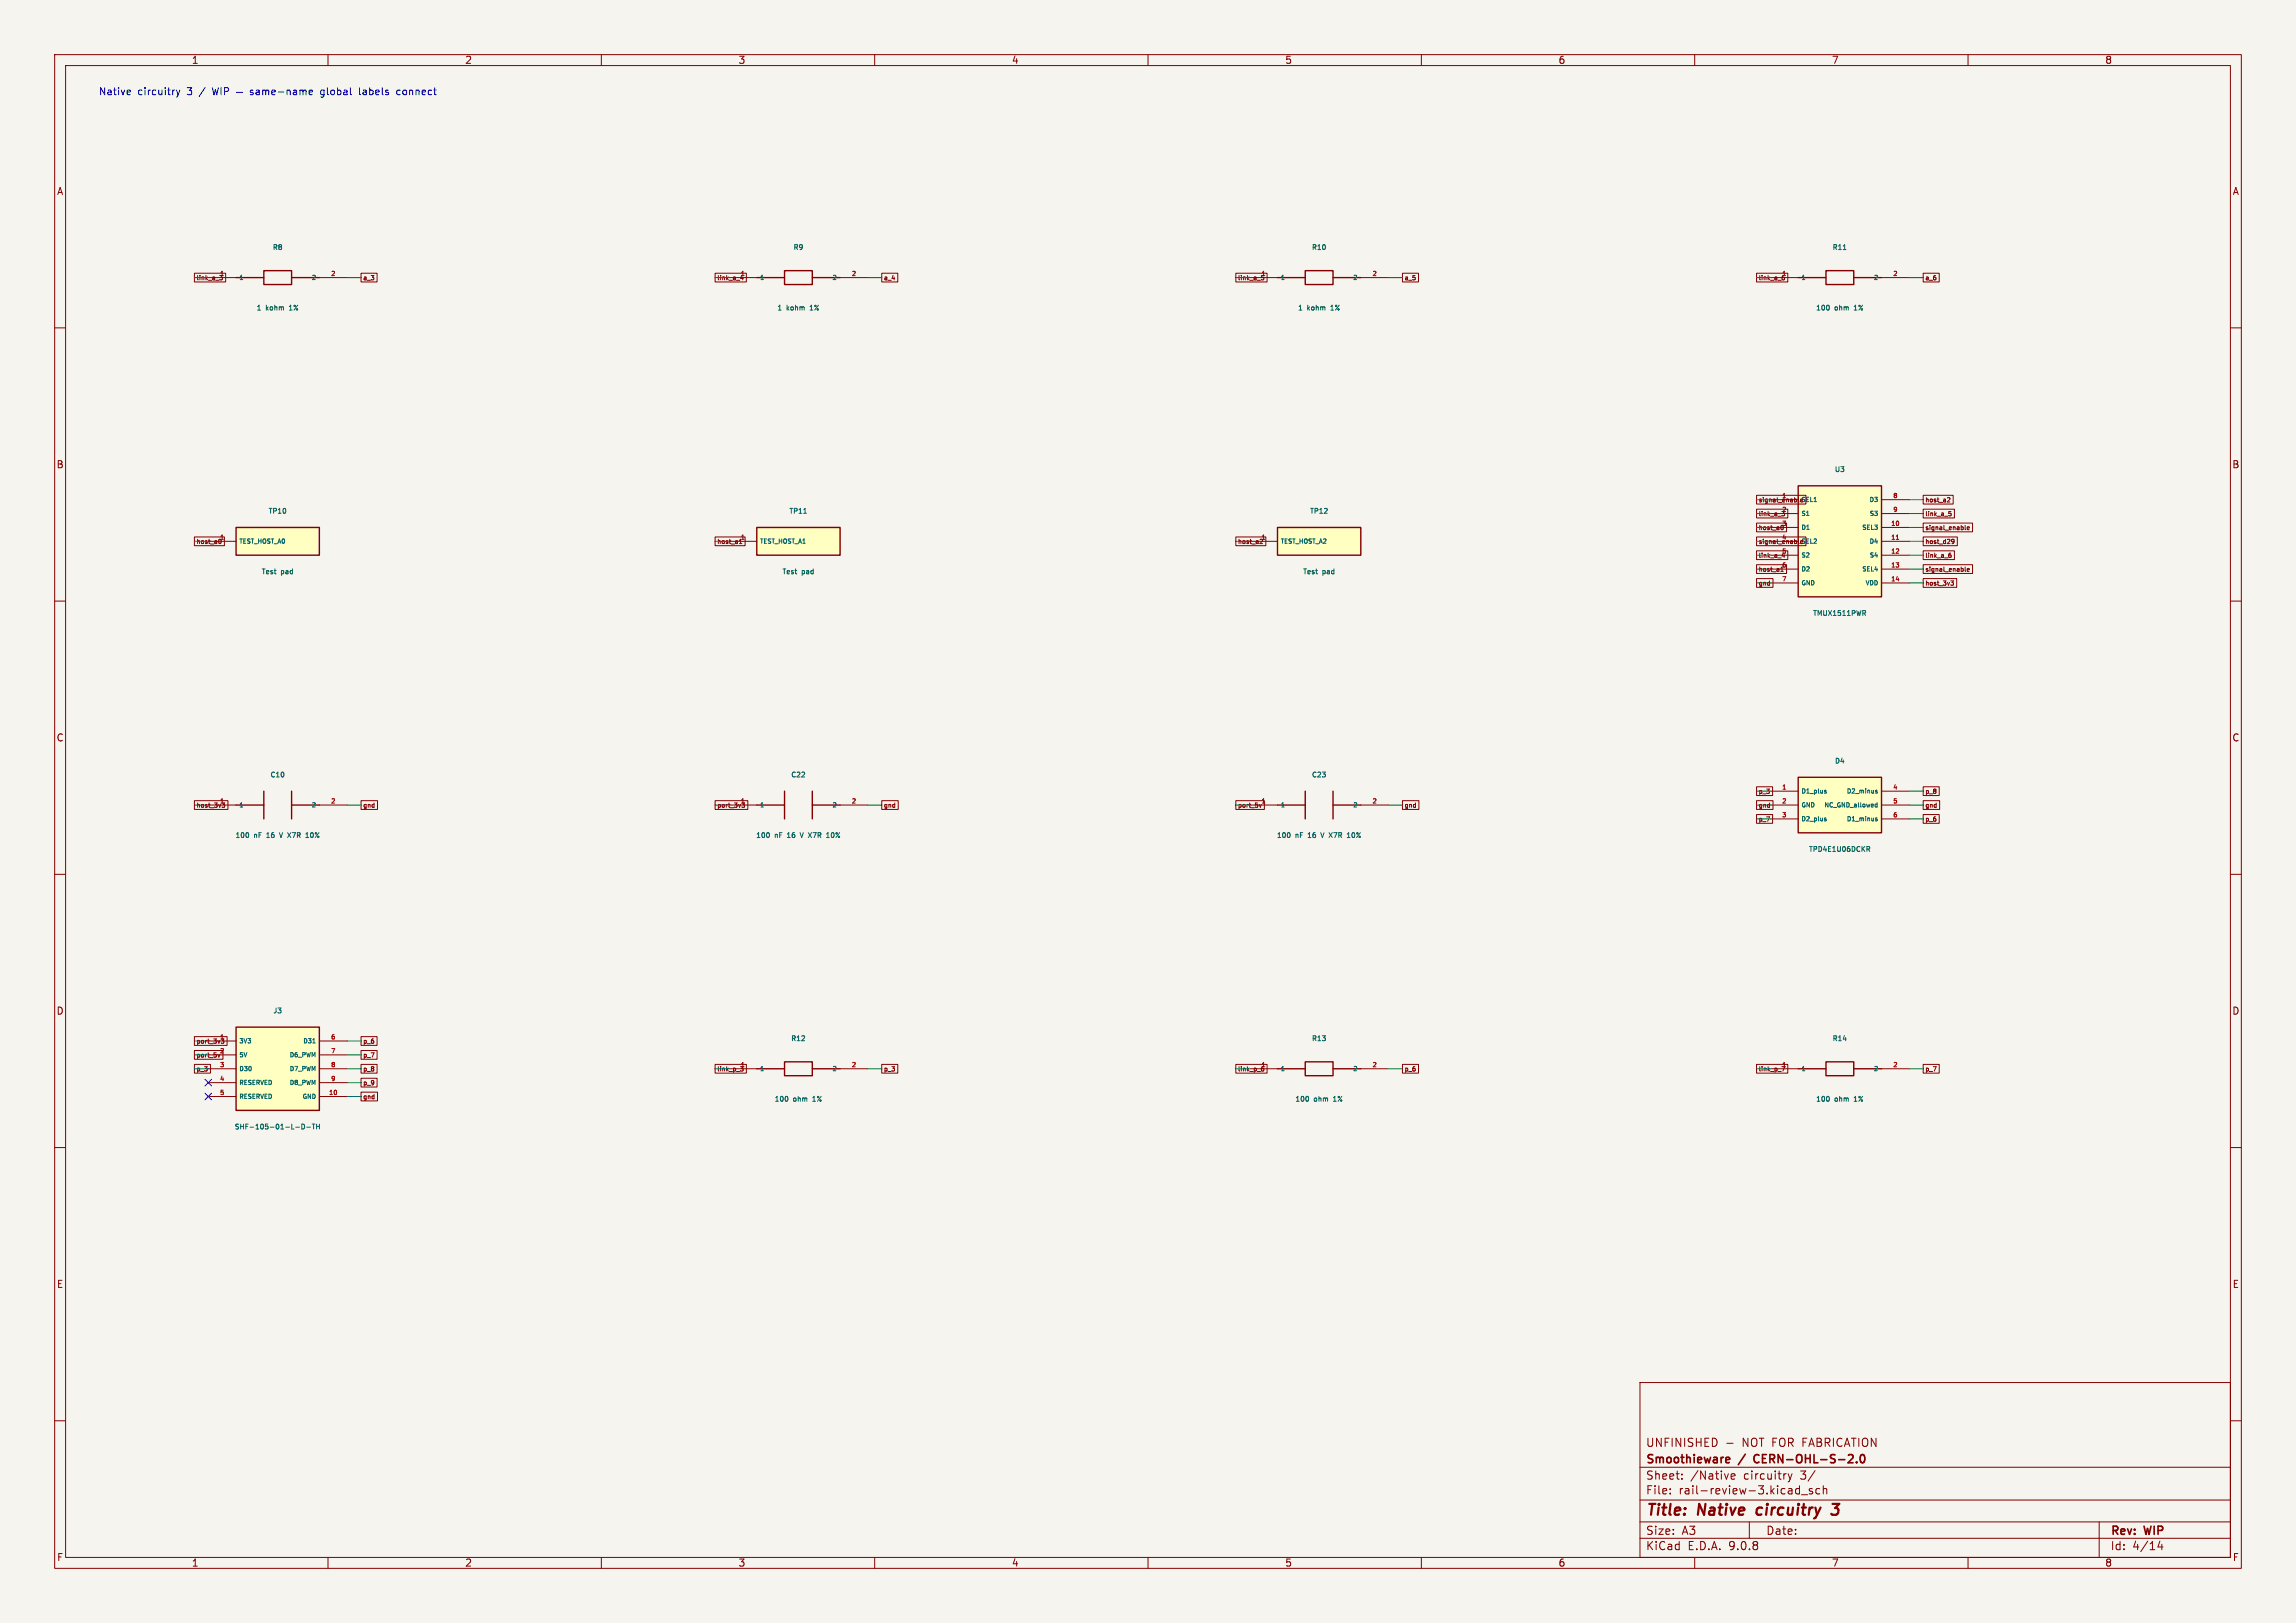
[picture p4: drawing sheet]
<svg xmlns="http://www.w3.org/2000/svg" width="420mm" height="297mm" viewBox="0 0 420 297" stroke-linecap="round" stroke-linejoin="round" font-family="sans-serif">
<defs><g id="words">
<g font-size="2.8" fill="#840000">
<text x="301" y="277.9">Title:</text>
<text x="310.6" y="277.9">Native</text>
<text x="322.2" y="277.9">circuitry</text>
</g>
<g font-size="2.1" fill="#840000">
<text x="301" y="268.2">Smoothieware</text>
<text x="301" y="265">UNFINISHED</text>
<text x="318.2" y="268.2">/</text>
<text x="318.7" y="265">NOT FOR FABRICATION</text>
<text x="321.5" y="268.2">CERN-OHL-S-2.0</text>
<text x="301" y="273.7">File:</text>
<text x="301" y="271">Sheet:</text>
<text x="307.1" y="273.7">rail-review-3.kicad_sch</text>
<text x="309.2" y="271">/Native</text>
<text x="319" y="271">circuitry</text>
<text x="329.5" y="271">3/</text>
<text x="301" y="281.1">Size:</text>
<text x="307.6" y="281.1">A3</text>
<text x="323" y="281.1">Date:</text>
<text x="386" y="281.3">Rev:</text>
<text x="392.4" y="281.3">WIP</text>
<text x="301" y="283.9">KiCad</text>
<text x="308.7" y="283.9">E.D.A.</text>
<text x="316.3" y="283.9">9.0.8</text>
<text x="386" y="283.9">Id:</text>
<text x="390.1" y="283.9">4/14</text>
</g>
<g font-size="1.8" fill="#840000">
<text x="35" y="11.9">1</text>
<text x="85" y="11.9">2</text>
<text x="135" y="11.9">3</text>
<text x="185" y="11.9">4</text>
<text x="235" y="11.9">5</text>
<text x="285" y="11.9">6</text>
<text x="335" y="11.9">7</text>
<text x="385" y="11.9">8</text>
<text x="10.3" y="35.9">A</text>
<text x="408.3" y="35.9">A</text>
<text x="10.3" y="85.9">B</text>
<text x="408.2" y="85.9">B</text>
<text x="10.3" y="135.9">C</text>
<text x="408.2" y="135.9">C</text>
<text x="10.3" y="185.9">D</text>
<text x="408.2" y="185.9">D</text>
<text x="10.3" y="235.9">E</text>
<text x="408.3" y="235.9">E</text>
<text x="10.3" y="285.9">F</text>
<text x="35" y="286.9">1</text>
<text x="85" y="286.9">2</text>
<text x="135" y="286.9">3</text>
<text x="185" y="286.9">4</text>
<text x="235" y="286.9">5</text>
<text x="285" y="286.9">6</text>
<text x="335" y="286.9">7</text>
<text x="385" y="286.9">8</text>
<text x="408.3" y="285.9">F</text>
</g>
<g font-size="1.8" fill="#0000c2">
<text x="18" y="17.6">Native</text>
<text x="25.2" y="17.6">circuitry</text>
<text x="34.4" y="17.6">3</text>
<text x="36.8" y="17.6">/</text>
<text x="59.7" y="17.6">global</text>
<text x="66.9" y="17.6">labels</text>
<text x="74" y="17.6">connect</text>
</g>
<g font-size="1.3" fill="#006464">
<text x="49.8" y="45.9">R8</text>
<text x="145" y="45.9">R9</text>
<text x="239.9" y="45.9">R10</text>
<text x="335.1" y="45.9">R11</text>
<text x="46.8" y="57">1</text>
<text x="48.6" y="57">kohm</text>
<text x="53.2" y="57">1%</text>
<text x="142.1" y="57">1</text>
<text x="143.9" y="57">kohm</text>
<text x="148.4" y="57">1%</text>
<text x="237.3" y="57">1</text>
<text x="239.1" y="57">kohm</text>
<text x="243.7" y="57">1%</text>
<text x="332.1" y="57">100</text>
<text x="335.6" y="57">ohm</text>
<text x="339.4" y="57">1%</text>
<text x="335.5" y="86.6">U3</text>
<text x="49" y="94.2">TP10</text>
<text x="144.3" y="94.2">TP11</text>
<text x="239.5" y="94.2">TP12</text>
<text x="47.7" y="105.3">Test</text>
<text x="51.4" y="105.3">pad</text>
<text x="143" y="105.3">Test</text>
<text x="146.7" y="105.3">pad</text>
<text x="238.2" y="105.3">Test</text>
<text x="241.9" y="105.3">pad</text>
<text x="331.5" y="112.9">TMUX1511PWR</text>
<text x="49.4" y="142.5">C10</text>
<text x="144.6" y="142.5">C22</text>
<text x="239.9" y="142.5">C23</text>
<text x="335.5" y="139.9">D4</text>
<text x="42.9" y="153.5">100</text>
<text x="46.5" y="153.5">nF</text>
<text x="49" y="153.5">16</text>
<text x="51.7" y="153.5">V</text>
<text x="53.4" y="153.5">X7R</text>
<text x="57" y="153.5">10%</text>
<text x="138.2" y="153.5">100</text>
<text x="141.7" y="153.5">nF</text>
<text x="144.3" y="153.5">16</text>
<text x="147" y="153.5">V</text>
<text x="148.7" y="153.5">X7R</text>
<text x="152.3" y="153.5">10%</text>
<text x="233.4" y="153.5">100</text>
<text x="237" y="153.5">nF</text>
<text x="239.5" y="153.5">16</text>
<text x="242.2" y="153.5">V</text>
<text x="243.9" y="153.5">X7R</text>
<text x="247.5" y="153.5">10%</text>
<text x="330.8" y="156.1">TPD4E1U06DCKR</text>
<text x="49.9" y="185.6">J3</text>
<text x="144.6" y="190.7">R12</text>
<text x="239.9" y="190.7">R13</text>
<text x="335.1" y="190.7">R14</text>
<text x="141.6" y="201.8">100</text>
<text x="145.1" y="201.8">ohm</text>
<text x="148.9" y="201.8">1%</text>
<text x="236.8" y="201.8">100</text>
<text x="240.4" y="201.8">ohm</text>
<text x="244.2" y="201.8">1%</text>
<text x="332.1" y="201.8">100</text>
<text x="335.6" y="201.8">ohm</text>
<text x="339.4" y="201.8">1%</text>
<text x="42.8" y="206.9">SHF-105-01-L-D-TH</text>
</g>
<g font-size="1.1" fill="#840000">
<text x="35.9" y="51.5">link_a_3</text>
<text x="40.1" y="50.5">1</text>
<text x="66.3" y="51.5">a_3</text>
<text x="131.1" y="51.5">link_a_4</text>
<text x="161.6" y="51.5">a_4</text>
<text x="226.4" y="51.5">link_a_5</text>
<text x="230.6" y="50.5">1</text>
<text x="256.8" y="51.5">a_5</text>
<text x="321.6" y="51.5">link_a_6</text>
<text x="325.9" y="50.5">1</text>
<text x="352.1" y="51.5">a_6</text>
<text x="321.6" y="94.7">link_a_3</text>
<text x="321.6" y="92.1">signal_enable</text>
<text x="325.9" y="91.2">1</text>
<text x="325.9" y="93.7">2</text>
<text x="329.4" y="92.1">SEL1</text>
<text x="352.1" y="94.7">link_a_5</text>
<text x="352.1" y="92.1">host_a2</text>
<text x="35.9" y="99.7">host_a0</text>
<text x="40.1" y="98.8">1</text>
<text x="131.1" y="99.7">host_a1</text>
<text x="135.4" y="98.8">1</text>
<text x="226.4" y="99.7">host_a2</text>
<text x="230.6" y="98.8">1</text>
<text x="321.6" y="99.7">signal_enable</text>
<text x="321.6" y="97.2">host_a0</text>
<text x="325.9" y="96.3">3</text>
<text x="325.9" y="98.8">4</text>
<text x="325.9" y="101.3">5</text>
<text x="329.4" y="99.7">SEL2</text>
<text x="352.1" y="97.2">signal_enable</text>
<text x="352.1" y="99.7">host_d29</text>
<text x="321.6" y="107.4">gnd</text>
<text x="321.6" y="104.8">host_a1</text>
<text x="321.6" y="102.3">link_a_4</text>
<text x="325.9" y="103.9">6</text>
<text x="352.1" y="107.4">host_3v3</text>
<text x="352.1" y="104.8">signal_enable</text>
<text x="352.1" y="102.3">link_a_6</text>
<text x="35.9" y="148">host_3v3</text>
<text x="66.3" y="148">gnd</text>
<text x="131.1" y="148">port_3v3</text>
<text x="135.4" y="147.1">1</text>
<text x="161.6" y="148">gnd</text>
<text x="226.4" y="148">port_5v</text>
<text x="256.8" y="148">gnd</text>
<text x="321.6" y="148">gnd</text>
<text x="321.6" y="145.5">p_3</text>
<text x="352.1" y="145.5">p_8</text>
<text x="352.1" y="148">gnd</text>
<text x="321.6" y="150.5">p_7</text>
<text x="352.1" y="150.5">p_6</text>
<text x="35.9" y="191.2">port_3v3</text>
<text x="40.1" y="190.2">1</text>
<text x="66.3" y="191.2">p_6</text>
<text x="35.9" y="196.3">p_3</text>
<text x="35.9" y="193.7">port_5v</text>
<text x="66.3" y="196.3">p_8</text>
<text x="66.3" y="193.7">p_7</text>
<text x="131.1" y="196.3">link_p_3</text>
<text x="135.4" y="195.3">1</text>
<text x="161.6" y="196.3">p_3</text>
<text x="226.4" y="196.3">link_p_6</text>
<text x="230.6" y="195.3">1</text>
<text x="256.8" y="196.3">p_6</text>
<text x="321.6" y="196.3">link_p_7</text>
<text x="325.9" y="195.3">1</text>
<text x="352.1" y="196.3">p_7</text>
<text x="66.3" y="198.8">p_9</text>
<text x="66.3" y="201.3">gnd</text>
</g>
<g font-size="1.1" fill="#006464">
<text x="43.7" y="51.4">1</text>
<text x="56.9" y="51.4">2</text>
<text x="138.9" y="51.4">1</text>
<text x="152.1" y="51.4">2</text>
<text x="234.2" y="51.4">1</text>
<text x="247.4" y="51.4">2</text>
<text x="329.4" y="51.4">1</text>
<text x="342.6" y="51.4">2</text>
<text x="329.4" y="94.6">S1</text>
<text x="341.8" y="92.1">D3</text>
<text x="341.8" y="94.6">S3</text>
<text x="43.7" y="99.7">TEST_HOST_A0</text>
<text x="138.9" y="99.7">TEST_HOST_A1</text>
<text x="234.2" y="99.7">TEST_HOST_A2</text>
<text x="329.4" y="97.1">D1</text>
<text x="340.5" y="97.1">SEL3</text>
<text x="341.8" y="99.7">D4</text>
<text x="329.4" y="102.2">S2</text>
<text x="329.4" y="104.8">D2</text>
<text x="329.4" y="107.3">GND</text>
<text x="340.5" y="104.8">SEL4</text>
<text x="341.1" y="107.3">VDD</text>
<text x="341.8" y="102.2">S4</text>
<text x="43.7" y="147.9">1</text>
<text x="56.9" y="147.9">2</text>
<text x="138.9" y="147.9">1</text>
<text x="152.1" y="147.9">2</text>
<text x="234.2" y="147.9">1</text>
<text x="247.4" y="147.9">2</text>
<text x="329.4" y="145.4">D1_plus</text>
<text x="329.4" y="147.9">GND</text>
<text x="333.5" y="147.9">NC_GND_allowed</text>
<text x="337.7" y="145.4">D2_minus</text>
<text x="329.4" y="150.5">D2_plus</text>
<text x="337.7" y="150.5">D1_minus</text>
<text x="43.7" y="191.1">3V3</text>
<text x="55.3" y="191.1">D31</text>
<text x="43.7" y="193.7">5V</text>
<text x="43.7" y="196.2">D30</text>
<text x="52.8" y="193.7">D6_PWM</text>
<text x="52.8" y="196.2">D7_PWM</text>
<text x="138.9" y="196.2">1</text>
<text x="152.1" y="196.2">2</text>
<text x="234.2" y="196.2">1</text>
<text x="247.4" y="196.2">2</text>
<text x="329.4" y="196.2">1</text>
<text x="342.6" y="196.2">2</text>
<text x="43.7" y="198.7">RESERVED</text>
<text x="43.7" y="201.3">RESERVED</text>
<text x="52.8" y="198.7">D8_PWM</text>
<text x="55.2" y="201.3">GND</text>
</g>
<g font-size="1.1" fill="#a90000">
<text x="60.4" y="50.5">2</text>
<text x="135.4" y="50.5">1</text>
<text x="155.7" y="50.5">2</text>
<text x="250.9" y="50.5">2</text>
<text x="346.2" y="50.5">2</text>
<text x="346.2" y="91.2">8</text>
<text x="346.2" y="93.7">9</text>
<text x="345.8" y="96.3">10</text>
<text x="345.8" y="98.8">11</text>
<text x="345.8" y="101.3">12</text>
<text x="325.9" y="106.4">7</text>
<text x="345.8" y="103.9">13</text>
<text x="345.8" y="106.4">14</text>
<text x="40.1" y="147.1">1</text>
<text x="60.4" y="147.1">2</text>
<text x="155.7" y="147.1">2</text>
<text x="230.6" y="147.1">1</text>
<text x="250.9" y="147.1">2</text>
<text x="325.9" y="144.5">1</text>
<text x="325.9" y="147.1">2</text>
<text x="325.9" y="149.6">3</text>
<text x="346.2" y="144.5">4</text>
<text x="346.2" y="147.1">5</text>
<text x="346.2" y="149.6">6</text>
<text x="60.4" y="190.2">6</text>
<text x="40.1" y="192.8">2</text>
<text x="40.1" y="195.3">3</text>
<text x="40.1" y="197.9">4</text>
<text x="60.4" y="192.8">7</text>
<text x="60.4" y="195.3">8</text>
<text x="60.4" y="197.9">9</text>
<text x="155.7" y="195.3">2</text>
<text x="250.9" y="195.3">2</text>
<text x="346.2" y="195.3">2</text>
<text x="40.1" y="200.4">5</text>
<text x="60" y="200.4">10</text>
</g>
</g></defs>
<path d="M0 0h420v297h-420z" fill="#f5f4ef" stroke="#f5f4ef" stroke-width=".18"/>
<g fill="none" stroke="#840000" stroke-width=".18">
<path d="M10 10h400v277h-400zM12 12h396v273h-396zM60 10v2M110 10v2M160 10v2M210 10v2M260 10v2M310 10v2M360 10v2M10 60h2M408 60h2M10 110h2"/>
<path d="M408 110h2M10 160h2M408 160h2M10 210h2M408 210h2M300 253h108v32h-108zM10 260h2M300 278.5h108M300 274.5h108M300 268.5h108M305.5 273.2v.2M305.5 272.5v.1"/>
<path d="M307.7 270.5v.2M307.7 269.8v.1M315.9 264.1h1.1M316.7 270.2l.7-.2-.1-.2-.4-.1-.2 .2v.7h.6M320 278.5v3M327.1 269.7l.3 1M327.4 270.7l-.3 .5M327.8 269.7l-.4 1M328.7 272.4l.5 .1M329.2 271.9v1.5M329.2 273.3l-.5 .1M329.5 273.5h1.2"/>
<path d="M331.5 272.5l-.3-.1-.3 .2 .1 .2 .5 .2v.3h-.6M332.9 272.5l-.5-.1-.2 .3v.4l.1 .2h.6M333.5 272.5l.2-.1 .4 .1 .1 .9M333.5 271.9v1.5M384 278.5v6.5M408 260h2M60 285v2M110 285v2M160 285v2M210 285v2M260 285v2M300 281.5h108"/>
<path d="M310 285v2M360 285v2M395.1 282l-.4 1.1h1M395.4 282.6v1"/>
</g>
<path d="M321.5 276.1l-.2 .7 .3 .4M335.2 275.2h1.2l-.7 .8h.3l.2 .2v.6l-.1 .2-.3 .2h-.6l-.2-.2" fill="none" stroke="#840000" stroke-width=".4"/>
<path d="M315.9 266.7l.4 .1 .1 .2-.7 .2M316.3 267.6l-.4 .1M321 266.4l-.2 .4 .2 .7M338 267.7h1M338.9 266.3v.5M339.6 267.5v.2M340.4 266.3l.2-.1a.8 .8 0 0 1 .5 .7 .8 .8 0 0 1-.5 .8l-.2-.2-.1-.4z" fill="none" stroke="#840000" stroke-width=".3"/>
<path d="M43.2 188h15.2v15.2h-15.2z" fill="#ffffc2"/>
<path d="M43.2 50.8h5.1M48.3 49.5h5v2.6h-5zM53.3 50.8h5.1M233.7 147.3h5.1M238.8 144.8v5.1M243.8 147.3h5.1M243.8 144.8v5.1M43.2 188h15.2v15.2h-15.2zM233.7 195.6h5.1M238.8 194.3h5v2.6h-5zM243.8 195.6h5.1" fill="none" stroke="#840000" stroke-width=".25"/>
<g fill="none" stroke="#840000" stroke-width=".18">
<path d="M38.1 50.8h5.1M58.4 50.8h5.1M228.6 147.3h5.1M248.9 147.3h5.1M38.1 190.5h5.1M38.1 193h5.1M38.1 195.6h5.1M38.1 198.1h5.1M58.4 190.5h5.1M58.4 193h5.1M58.4 195.6h5.1M58.4 198.1h5.1"/>
<path d="M228.6 195.6h5.1M248.9 195.6h5.1M38.1 200.7h5.1M58.4 200.7h5.1"/>
</g>
<g fill="none" stroke="#006464" stroke-width=".18">
<path d="M235.9 152.5v.7M241.6 152.4l.3 .9M243.1 152.4l.6 .9M243.7 152.4l-.6 .9M246.4 153.3h.6M57.2 190.9h.5M54.1 206.3h.7M55.2 205.7a.45 .45 0 0 1 .5 .5 .45 .45 0 0 1-.5 .4zM56.1 206.3h.7M57.1 205.7h.5M57.4 205.7v.9M57.9 205.7v.9"/>
<path d="M57.9 206.1h.5M58.4 205.7v.9M239.3 200.7v.7"/>
</g>
<path d="M138.4 96.5h15.3v5.1h-15.3z" fill="#ffffc2"/>
<path d="M138.4 96.5h15.3v5.1h-15.3z" fill="none" stroke="#840000" stroke-width=".25"/>
<path d="M133.3 99.1h5.1" fill="none" stroke="#840000" stroke-width=".18"/>
<path d="M147 93.9h.5" fill="none" stroke="#006464" stroke-width=".18"/>
<path d="M233.7 96.5h15.2v5.1h-15.2z" fill="#ffffc2"/>
<path d="M233.7 96.5h15.2v5.1h-15.2z" fill="none" stroke="#840000" stroke-width=".25"/>
<path d="M228.6 99.1h5.1" fill="none" stroke="#840000" stroke-width=".18"/>
<path d="M328.9 142.2h15.3v10.2h-15.3z" fill="#ffffc2"/>
<path d="M138.4 50.8h5.1M143.5 49.5h5.1v2.6h-5.1zM148.6 50.8h5.1M328.9 142.2h15.3v10.2h-15.3zM328.9 195.6h5.1M334 194.3h5.1v2.6h-5.1zM339.1 195.6h5.1" fill="none" stroke="#840000" stroke-width=".25"/>
<path d="M133.3 50.8h5.1M153.7 50.8h5M323.8 144.8h5.1M323.8 147.3h5.1M323.8 149.9h5.1M344.2 144.8h5M344.2 147.3h5M344.2 149.9h5M323.8 195.6h5.1M344.2 195.6h5" fill="none" stroke="#840000" stroke-width=".18"/>
<g fill="none" stroke="#006464" stroke-width=".18">
<path d="M333.8 144.9l.3 .1M333.8 144.6h.2M333.8 150l.3 .1M333.8 149.7h.2M334.1 145l-.3 .1M334.1 145h.1M334.1 150.1h.1M334.1 150.1l-.3 .1M341.5 154.9h.3l.2 .2-.1 .2-.4 .1M341.7 155.4l.3 .4M343.4 144.6h-.2l-.1 .2 .3 .2M343.4 149.7h-.2l-.1 .1 .3 .3"/>
<path d="M343.4 146.9v.8l-.3-.1-.1-.4h.4M343.4 145l-.3 .1M343.4 150.1l-.3 .1M343.4 145h.1M343.4 150.1h.1M334.5 200.7v.7"/>
</g>
<path d="M43.2 96.5h15.2v5.1h-15.2z" fill="#ffffc2"/>
<path d="M328.9 50.8h5.1M334 49.5h5.1v2.6h-5.1zM339.1 50.8h5.1M43.2 96.5h15.2v5.1h-15.2zM43.2 147.3h5.1M48.3 144.8v5.1M53.3 147.3h5.1M53.3 144.8v5.1M138.4 147.3h5.1M143.5 144.8v5.1M148.6 147.3h5.1M148.6 144.8v5.1" fill="none" stroke="#840000" stroke-width=".25"/>
<path d="M323.8 50.8h5.1M344.2 50.8h5M38.1 99.1h5.1M38.1 147.3h5.1M58.4 147.3h5.1M133.3 147.3h5.1M153.7 147.3h5" fill="none" stroke="#840000" stroke-width=".18"/>
<path d="M334.5 55.9v.8M337.2 45.7h.5M45.4 152.5v.7M51.1 152.4l.3 .9M52.6 152.4l.6 .9M53.2 152.4l-.6 .9M55.9 153.3h.6M140.7 152.5v.7M146.3 152.4l.3 .9M147.8 152.4l.6 .9M148.4 152.4l-.6 .9M151.2 153.3h.5" fill="none" stroke="#006464" stroke-width=".18"/>
<path d="M328.9 88.9h15.3v20.3h-15.3z" fill="#ffffc2"/>
<path d="M233.7 50.8h5.1M238.8 49.5h5v2.6h-5zM243.8 50.8h5.1M328.9 88.9h15.3v20.3h-15.3zM138.4 195.6h5.1M143.5 194.3h5.1v2.6h-5.1zM148.6 195.6h5.1" fill="none" stroke="#840000" stroke-width=".25"/>
<g fill="none" stroke="#840000" stroke-width=".18">
<path d="M35.6 50h5.7v1.6h-5.7zM40.7 50.9l-.1 .3h-.3M66 50h3v1.6h-3zM130.8 50h5.7v1.6h-5.7zM135.7 50.4l-.2 .6h.5M135.9 50.7v.5M161.3 50h2.9v1.6h-2.9zM226.1 50h5.7v1.6h-5.7zM228.6 50.8h5.1M231.2 50.9l-.1 .3h-.3M248.9 50.8h5.1M256.5 50h3v1.6h-3z"/>
<path d="M321.3 50h5.7v1.6h-5.7zM326.4 50.9v.3h-.3M351.8 50h2.9v1.6h-2.9zM35.6 98.3h5.4v1.6h-5.4zM40.5 99.2l-.2 .2h-.2M130.8 98.3h5.5v1.6h-5.5zM135.2 99.5h.5M135.5 98.7v.8M226.1 98.3h5.4v1.6h-5.4zM230.9 99l-.4 .5h.5M321.3 98.3h9v1.6h-9zM321.3 93.2h5.7v1.6h-5.7z"/>
<path d="M321.3 90.6h9v1.6h-9zM321.3 95.7h5.5v1.6h-5.5zM323.8 91.4h5.1M323.8 94h5.1M323.8 96.5h5.1M323.8 99.1h5.1M326.2 96.6l-.1 .3h-.2M326.4 94.4h-.3M326.4 94.3v.1M326.4 94.1v.2M329 98.7v.7l.1 .1M329 91.1v.6l.1 .2"/>
<path d="M344.2 91.4h5M344.2 94h5M344.2 96.5h5M344.2 99.1h5M351.8 95.7h9v1.6h-9zM351.8 98.3h6.2v1.6h-6.2zM351.8 93.2h5.7v1.6h-5.7zM351.8 90.6h5.5v1.6h-5.5zM356.3 91.1h.3l.1 .2-.5 .6h.5M356.5 93.6h.4M356.6 93.9l.3 .2-.1 .3h-.2M357 98.8l.1-.1 .3 .1v.5l-.3 .2"/>
<path d="M357 99l.1 .2 .3-.2M359.5 96.1v.7l.1 .1M359.8 96.7l.4-.1v-.2l-.4 .1 .1 .4h.3M321.3 105.9h3v1.6h-3zM321.3 103.3h5.5v1.6h-5.5zM321.3 100.8h5.7v1.6h-5.7zM323.8 101.6h5.1M323.8 104.1h5.1M323.8 106.7h5.1M325.7 104.6h.5M326 103.8v.8M326.4 101.5v.5"/>
<path d="M344.2 101.6h5M344.2 104.1h5M344.2 106.7h5M351.8 105.9h6.1v1.6h-6.1zM351.8 103.3h9v1.6h-9zM351.8 100.8h5.7v1.6h-5.7zM356.5 101.6l.3-.1 .1 .2-.1 .3h-.3M356.8 106.3h.5l-.2 .3 .2 .1v.2l-.3 .2M356.8 101.2l-.2 .1M359.5 103.8v.6l.1 .2M359.8 104.3l.4-.1v-.1h-.4l.1 .4h.3M35.6 146.5h6.1v1.6h-6.1z"/>
<path d="M40.6 146.9h.5l-.3 .3 .3 .1v.3l-.4 .1M66 146.5h3.1v1.6h-3.1zM130.8 146.5h6v1.6h-6zM135.7 146.9h.5l-.3 .3M136.1 147.3h.1M136.2 147.3l-.1 .4h-.4M161.3 146.5h3v1.6h-3zM226.1 146.5h5.2v1.6h-5.2zM230.3 147.2l.2 .5 .2-.5M256.5 146.5h3.1v1.6h-3.1zM321.3 146.5h3v1.6h-3zM321.3 149.1h2.9v1.6h-2.9z"/>
<path d="M321.3 144h2.9v1.6h-2.9zM351.8 149.1h2.9v1.6h-2.9zM351.8 144h2.9v1.6h-2.9zM351.8 146.5h3v1.6h-3zM35.6 189.7h5.9v1.6h-5.9zM35.6 194.8h2.9v1.6h-2.9zM35.6 192.2h5.2v1.6h-5.2zM39.8 192.9l.2 .6 .2-.6M40.5 190.1h.5l-.3 .3M40.9 190.5v.3l-.4 .1M66 197.3h3v1.6h-3zM66 194.8h3v1.6h-3z"/>
<path d="M66 192.2h3v1.6h-3zM66 189.7h3v1.6h-3zM66 199.9h3.1v1.6h-3.1zM130.8 194.8h5.7v1.6h-5.7zM133.3 195.6h5.1M135.9 195.7v.3h-.3M153.7 195.6h5M161.3 194.8h2.9v1.6h-2.9zM226.1 194.8h5.7v1.6h-5.7zM231.2 195.7l-.1 .3h-.3M256.5 194.8h3v1.6h-3zM321.3 194.8h5.7v1.6h-5.7z"/>
<path d="M326.5 195.2l-.4 .8M351.8 194.8h2.9v1.6h-2.9z"/>
</g>
<path d="M346.9 98.7h.4" fill="none" stroke="#a90000" stroke-width=".18"/>
<path d="M341 112.2l.3 .4M341.2 111.8v.4M144 200.7v.7" fill="none" stroke="#006464" stroke-width=".18"/>
<g fill="none" stroke="#009600" stroke-width=".18">
<path d="M35.6 50.8h2.5M63.5 50.8h2.5M130.8 50.8h2.5M158.7 50.8h2.6M226.1 50.8h2.5M254 50.8h2.5M321.3 50.8h2.5M349.2 50.8h2.6M35.6 99.1h2.5M130.8 99.1h2.5M226.1 99.1h2.5M321.3 99.1h2.5"/>
<path d="M321.3 91.4h2.5M321.3 96.5h2.5M321.3 94h2.5M349.2 99.1h2.6M349.2 91.4h2.6M349.2 96.5h2.6M349.2 94h2.6M321.3 106.7h2.5M321.3 104.1h2.5M321.3 101.6h2.5M349.2 106.7h2.6M349.2 104.1h2.6"/>
<path d="M349.2 101.6h2.6M35.6 147.3h2.5M63.5 147.3h2.5M130.8 147.3h2.5M158.7 147.3h2.6M226.1 147.3h2.5M254 147.3h2.5M321.3 147.3h2.5M321.3 149.9h2.5M321.3 144.8h2.5M349.2 147.3h2.6M349.2 149.9h2.6"/>
<path d="M349.2 144.8h2.6M35.6 195.6h2.5M35.6 193h2.5M35.6 190.5h2.5M63.5 195.6h2.5M63.5 193h2.5M63.5 190.5h2.5M63.5 198.1h2.5M130.8 195.6h2.5M158.7 195.6h2.6M226.1 195.6h2.5M254 195.6h2.5"/>
<path d="M321.3 195.6h2.5M349.2 195.6h2.6M63.5 200.7h2.5"/>
</g>
<path d="M37.5 197.5l1.2 1.2M38.7 197.5l-1.2 1.2M37.5 200.1l1.2 1.2M38.7 200.1l-1.2 1.2" fill="none" stroke="#000084" stroke-width=".18"/>
<g fill="none" stroke="#0000c2" stroke-width=".18">
<path d="M23.7 16.5l.2 .3-.7 .1M23.8 17.3h-.1M32.3 16.5l.3 .8M32.6 17.3l-.3 .5M32.9 16.5l-.3 .8M38.8 16l.3 1.3 .3-.9 .2 .9 .4-1.3M40.4 16v1.3M41.1 16.7h.6l.1-.2-.1-.3-.6-.2v1.3M43.2 16.9h1.1M46.3 16.5h-.3l-.2 .2v.1l.5 .2v.3h-.5M46.9 16.5h.5v.8M47.4 16.8h-.4l-.2 .2 .2 .3h.4"/>
<path d="M48.1 16.6l.3-.1 .2 .2M48.1 16.5v.8M48.6 16.7l.2-.2h.3l.1 .8M48.6 16.7v.6M49.7 16.9l.7-.1-.1-.3h-.4l-.2 .2 .1 .6h.5M50.9 16.8h1M52.5 16.6l.2-.1h.3l.1 .8M52.5 16.5v.8M53.7 16.5h.5l.1 .8M54.3 16.8h-.5l-.2 .2 .2 .3h.5M54.9 16.6l.3-.1 .2 .2M54.9 16.5v.8"/>
<path d="M55.4 16.7l.2-.2h.3l.1 .8M55.4 16.7v.6M56.5 16.9l.7-.1-.1-.3h-.4l-.2 .2 .1 .6h.5M58.7 17.7h.4M59.1 16.5h-.3l-.2 .2 .1 .5 .4 .1M65.8 16v1.2l.2 .1M66.4 16.9v.4M73.2 16.5h-.4l-.2 .2 .1 .6h.5"/>
</g>
<use href="#words"/>
</svg>
